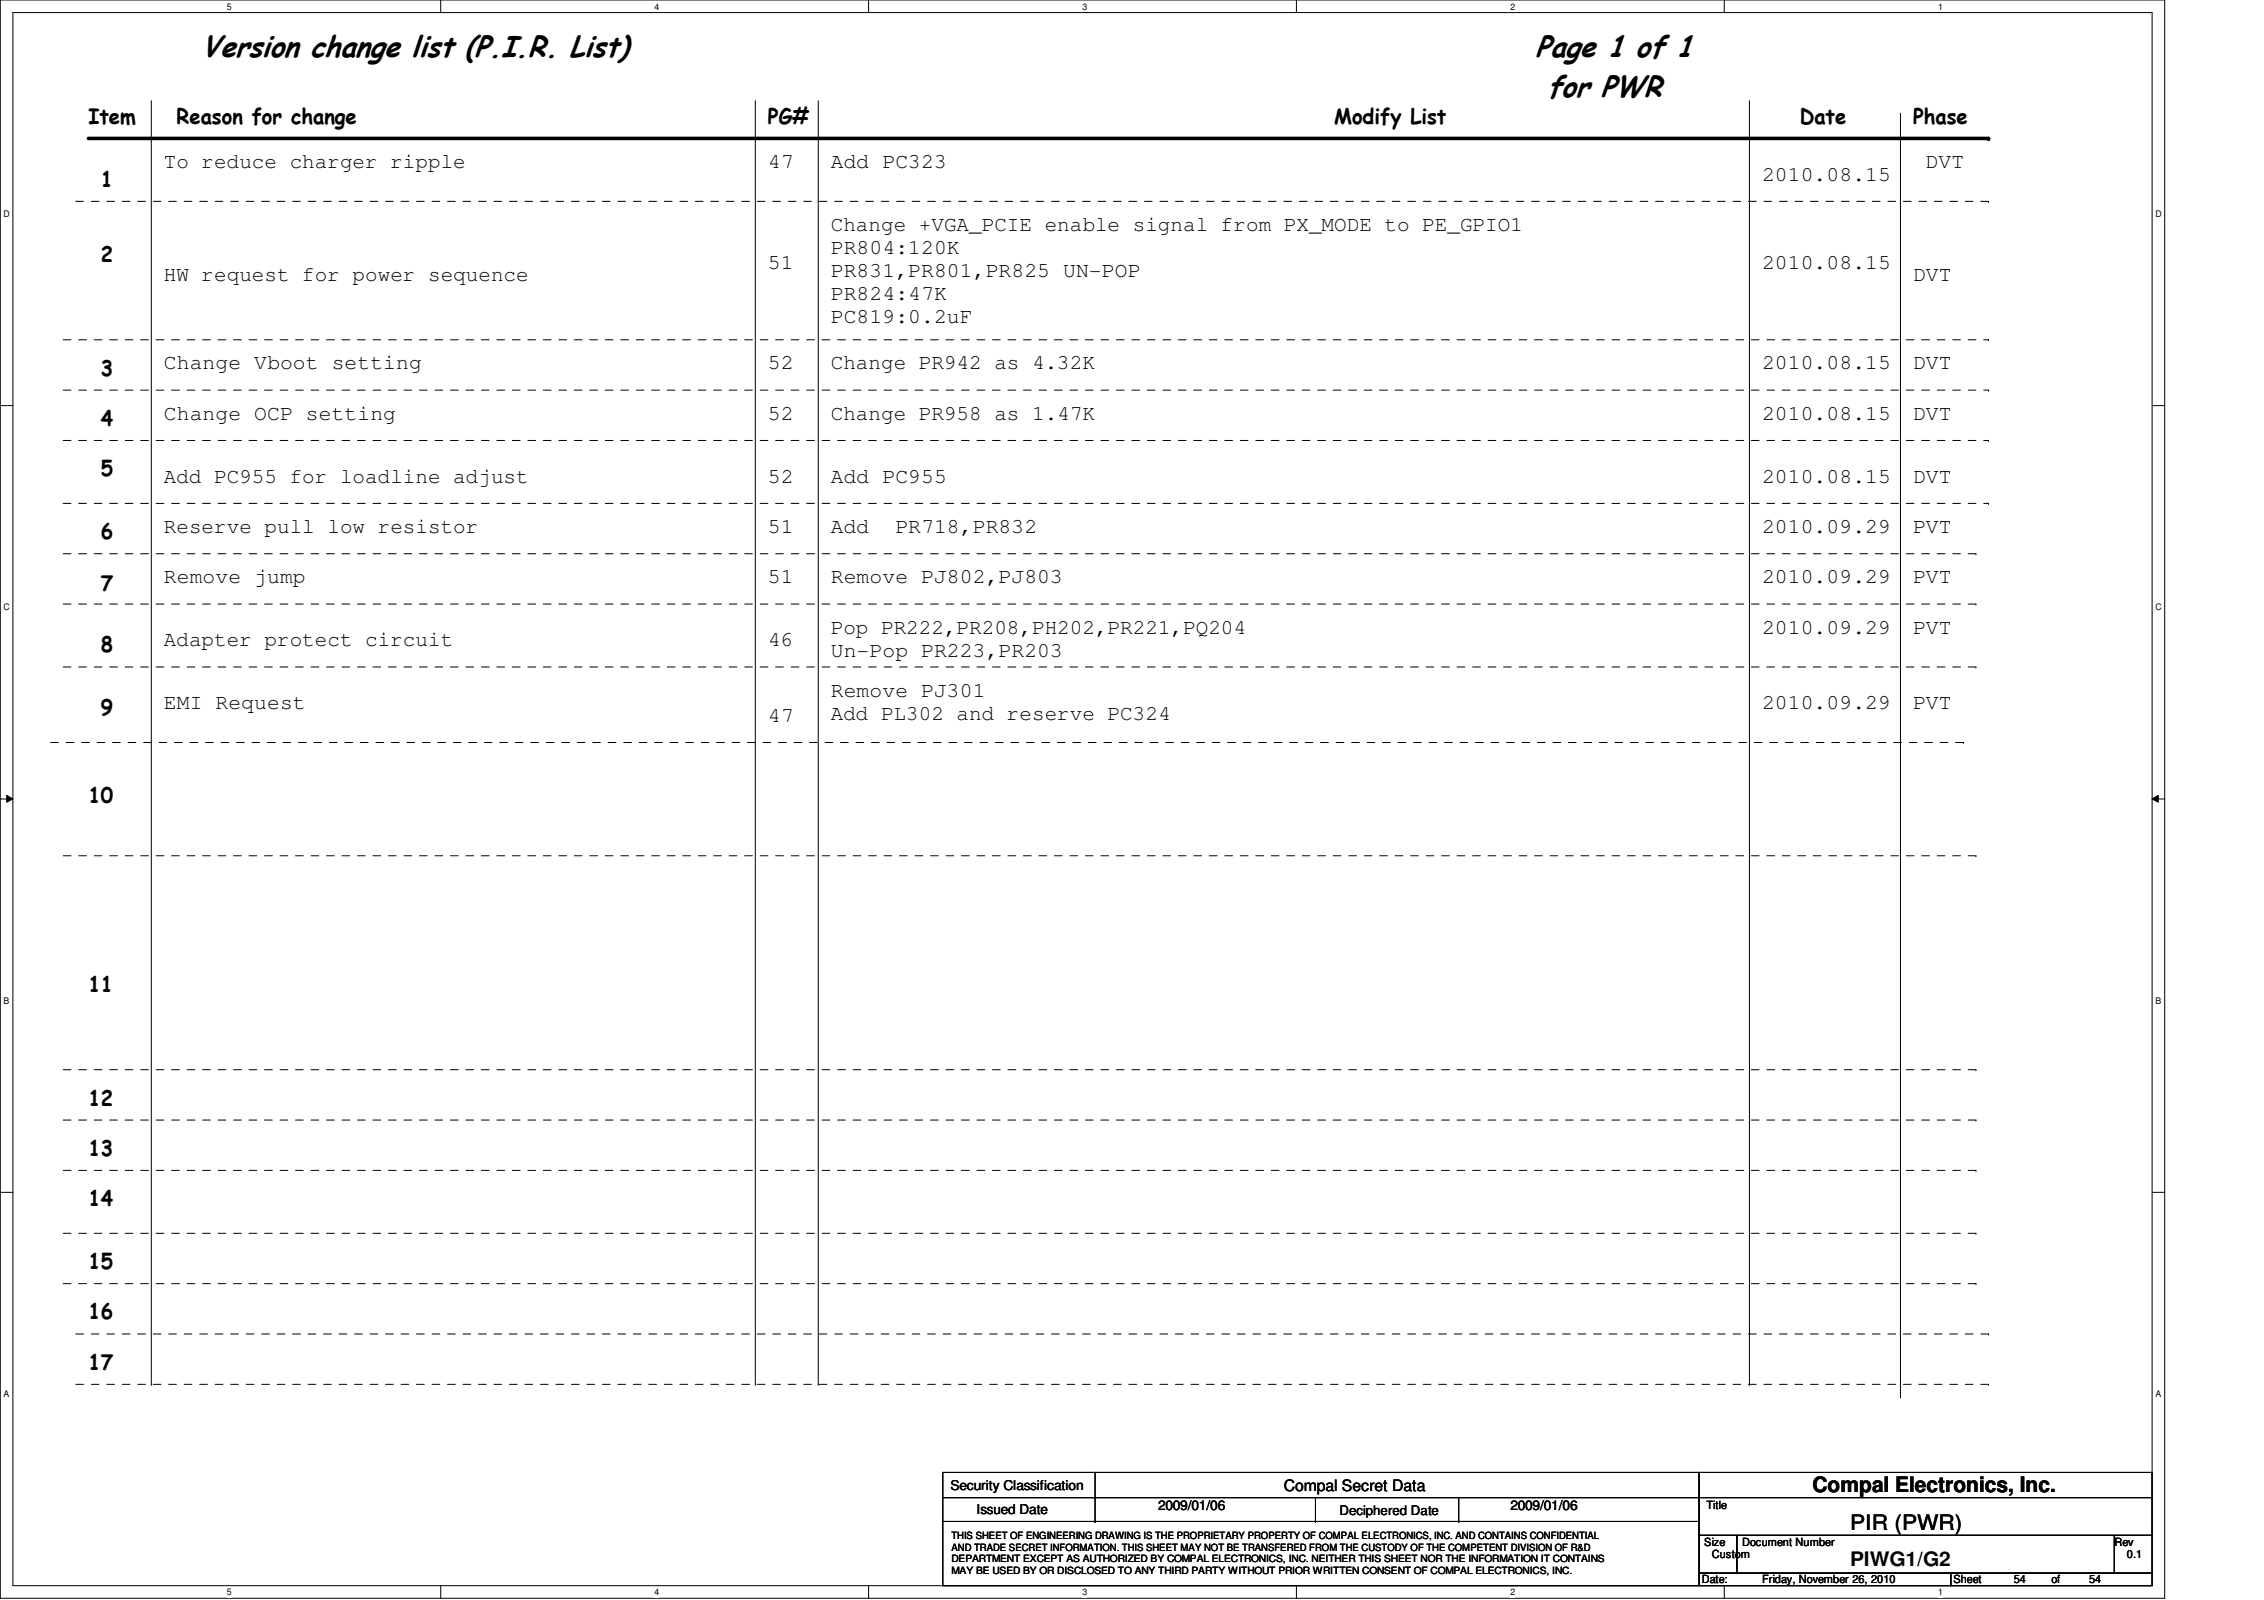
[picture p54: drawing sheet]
<svg xmlns="http://www.w3.org/2000/svg" width="297mm" height="210mm" viewBox="0 0 297 210" stroke-linecap="round" stroke-linejoin="round" font-family="sans-serif">
<defs><g id="words">
<g font-size="4">
<text x="26.5" y="7.5">Version change list (P.I.R. List)</text>
<text x="201.5" y="7.5">Page 1 of 1</text>
<text x="203" y="12.8">for PWR</text>
</g>
<g font-size="2.8">
<text x="11.6" y="16.3">Item</text>
<text x="23.2" y="16.3">Reason for change</text>
<text x="100.7" y="16.3">PG#</text>
<text x="175" y="16.3">Modify List</text>
<text x="236.1" y="16.3">Date</text>
<text x="251" y="16.3">Phase</text>
<text x="21.5" y="22.1">To reduce charger ripple</text>
<text x="100.7" y="22.1">47</text>
<text x="109" y="22.1">Add PC323</text>
<text x="231.2" y="23.7">2010.08.15</text>
<text x="252.6" y="22.1">DVT</text>
<text x="13.2" y="24.5">1</text>
<text x="13.2" y="34.4">2</text>
<text x="100.7" y="35.3">51</text>
<text x="109" y="30.3">Change +VGA_PCIE enable signal from PX_MODE to PE_GPIO1</text>
<text x="109" y="33.3">PR804:120K</text>
<text x="231.2" y="35.3">2010.08.15</text>
<text x="21.5" y="36.9">HW request for power sequence</text>
<text x="109" y="36.3">PR831,PR801,PR825 UN-POP</text>
<text x="109" y="39.3">PR824:47K</text>
<text x="251" y="36.9">DVT</text>
<text x="109" y="42.3">PC819:0.2uF</text>
<text x="13.2" y="49.3">3</text>
<text x="21.5" y="48.5">Change Vboot setting</text>
<text x="100.7" y="48.5">52</text>
<text x="109" y="48.5">Change PR942 as 4.32K</text>
<text x="231.2" y="48.5">2010.08.15</text>
<text x="251" y="48.5">DVT</text>
<text x="13.2" y="55.9">4</text>
<text x="21.5" y="55.1">Change OCP setting</text>
<text x="100.7" y="55.1">52</text>
<text x="109" y="55.1">Change PR958 as 1.47K</text>
<text x="231.2" y="55.1">2010.08.15</text>
<text x="251" y="55.1">DVT</text>
<text x="13.2" y="62.5">5</text>
<text x="21.5" y="63.3">Add PC955 for loadline adjust</text>
<text x="100.7" y="63.3">52</text>
<text x="109" y="63.3">Add PC955</text>
<text x="231.2" y="63.3">2010.08.15</text>
<text x="251" y="63.3">DVT</text>
<text x="13.2" y="70.7">6</text>
<text x="21.5" y="69.9">Reserve pull low resistor</text>
<text x="100.7" y="69.9">51</text>
<text x="109" y="69.9">Add</text>
<text x="117.5" y="69.9">PR718,PR832</text>
<text x="231.2" y="69.9">2010.09.29</text>
<text x="251" y="69.9">PVT</text>
<text x="13.2" y="77.5">7</text>
<text x="21.5" y="76.5">Remove jump</text>
<text x="100.7" y="76.5">51</text>
<text x="109" y="76.5">Remove PJ802,PJ803</text>
<text x="231.2" y="76.5">2010.09.29</text>
<text x="251" y="76.5">PVT</text>
<text x="109" y="83.1">Pop PR222,PR208,PH202,PR221,PQ204</text>
<text x="231.2" y="83.1">2010.09.29</text>
<text x="251" y="83.1">PVT</text>
<text x="13.2" y="85.6">8</text>
<text x="21.5" y="84.8">Adapter protect circuit</text>
<text x="100.7" y="84.8">46</text>
<text x="109" y="86.1">Un-Pop PR223,PR203</text>
<text x="13.2" y="93.9">9</text>
<text x="21.5" y="93">EMI Request</text>
<text x="100.7" y="94.7">47</text>
<text x="109" y="94.4">Add PL302 and reserve PC324</text>
<text x="109" y="91.4">Remove PJ301</text>
<text x="231.2" y="93">2010.09.29</text>
<text x="251" y="93">PVT</text>
<text x="11.6" y="105.4">10</text>
<text x="11.6" y="130.2">11</text>
<text x="11.6" y="145">12</text>
<text x="11.6" y="151.6">13</text>
<text x="11.6" y="158.2">14</text>
<text x="11.6" y="166.5">15</text>
<text x="11.6" y="173.1">16</text>
<text x="11.6" y="179.7">17</text>
<text x="237.8" y="195.8">Compal Electronics, Inc.</text>
<text x="242.7" y="200.7">PIR (PWR)</text>
</g>
<text font-size="2.6" x="242.7" y="205.5">PIWG1/G2</text>
<text font-size="2.1" x="168.4" y="195.6">Compal Secret Data</text>
<g font-size="1.8">
<text x="124.7" y="195.5">Security Classification</text>
<text x="128.1" y="198.6">Issued Date</text>
<text x="151.9" y="198.1">2009/01/06</text>
<text x="198.2" y="198.1">2009/01/06</text>
</g>
<text font-size="1.7" x="175.7" y="198.8">Deciphered Date</text>
<g font-size="1.5">
<text x="223.9" y="198">Title</text>
<text x="223.6" y="202.8">Size</text>
<text x="228.6" y="202.8">Document Number</text>
<text x="277.4" y="202.8">Rev</text>
<text x="223.3" y="207.7">Date:</text>
<text x="224.6" y="204.4">Custom</text>
<text x="231.2" y="207.7">Friday, November 26, 2010</text>
<text x="256.3" y="207.7">Sheet</text>
<text x="264.2" y="207.7">54</text>
<text x="269.2" y="207.7">of</text>
<text x="274.1" y="207.7">54</text>
<text x="279.1" y="204.4">0.1</text>
</g>
<g font-size="1.3">
<text x="124.8" y="201.9">THIS SHEET OF ENGINEERING DRAWING IS THE PROPRIETARY PROPERTY OF COMPAL ELECTRONICS, INC. AND CONTAINS CONFIDENTIAL</text>
<text x="124.8" y="203.5">AND TRADE SECRET INFORMATION. THIS SHEET MAY NOT BE TRANSFERED FROM THE CUSTODY OF THE COMPETENT DIVISION OF R&amp;D</text>
<text x="124.8" y="205">DEPARTMENT EXCEPT AS AUTHORIZED BY COMPAL ELECTRONICS, INC. NEITHER THIS SHEET NOR THE INFORMATION IT CONTAINS</text>
<text x="124.8" y="206.5">MAY BE USED BY OR DISCLOSED TO ANY THIRD PARTY WITHOUT PRIOR WRITTEN CONSENT OF COMPAL ELECTRONICS, INC.</text>
</g>
<g font-size="1.2">
<text x="29.8" y="1.3">5</text>
<text x="85.9" y="1.3">4</text>
<text x="142" y="1.3">3</text>
<text x="198.2" y="1.3">2</text>
<text x="254.3" y="1.3">1</text>
<text x=".5" y="28.5">D</text>
<text x="282.8" y="28.5">D</text>
<text x=".5" y="80.1">C</text>
<text x="282.8" y="80.1">C</text>
<text x=".5" y="131.7">B</text>
<text x="282.8" y="131.7">B</text>
<text x=".5" y="183.3">A</text>
<text x="282.8" y="183.3">A</text>
<text x="29.8" y="209.3">5</text>
<text x="85.9" y="209.3">4</text>
<text x="142" y="209.3">3</text>
<text x="198.2" y="209.3">2</text>
<text x="254.3" y="209.3">1</text>
</g>
</g></defs>
<path d="M0 0h284v209.7h-284zM1.7 1.7h280.7v206.3h-280.7z" fill="none" stroke="#000" stroke-width=".13"/>
<g fill="#fff">
<path d="M29.8 .2h.5v1.3h-.5z"/>
<path d="M29.8 208.2h.5v1.3h-.5z"/>
</g>
<path d="M57.8 0v1.7M57.8 208v1.7" fill="none" stroke="#000" stroke-width=".13"/>
<g fill="#fff">
<path d="M85.9 .2h.6v1.3h-.6z"/>
<path d="M85.9 208.2h.6v1.3h-.6z"/>
</g>
<path d="M114 0v1.7M114 208v1.7" fill="none" stroke="#000" stroke-width=".13"/>
<g fill="#fff">
<path d="M142 .2h.6v1.3h-.6z"/>
<path d="M142 208.2h.6v1.3h-.6z"/>
</g>
<path d="M170.1 0v1.7M170.1 208v1.7" fill="none" stroke="#000" stroke-width=".13"/>
<g fill="#fff">
<path d="M198.2 .2h.6v1.3h-.6z"/>
<path d="M198.2 208.2h.6v1.3h-.6z"/>
</g>
<path d="M226.2 0v1.7M226.2 208v1.7" fill="none" stroke="#000" stroke-width=".13"/>
<g fill="#fff">
<path d="M254.3 .2h.6v1.3h-.6z"/>
<path d="M254.3 208.2h.6v1.3h-.6z"/>
<path d="M.5 27.4h.8v1.3h-.8z"/>
<path d="M282.8 27.4h.8v1.3h-.8z"/>
<path d="M.5 79h.8v1.3h-.8z"/>
<path d="M282.8 79h.8v1.3h-.8z"/>
</g>
<path d="M0 53.2h1.7M282.4 53.2h1.6" fill="none" stroke="#000" stroke-width=".13"/>
<g fill="#fff">
<path d="M.5 130.6h.7v1.3h-.7z"/>
<path d="M282.8 130.6h.7v1.3h-.7z"/>
</g>
<path d="M0 104.8h1.7M.9 104.4l.8 .4-.8 .4zM282.4 104.8l.8-.4v.8zM282.4 104.8h1.6" fill="none" stroke="#000" stroke-width=".13"/>
<path d="M.9 104.4l.8 .4-.8 .4zM282.4 104.8l.8-.4v.8z" fill="#000"/>
<g fill="#fff">
<path d="M.5 182.2h.7v1.3h-.7z"/>
<path d="M282.8 182.2h.7v1.3h-.7z"/>
</g>
<g fill="none" stroke="#000" stroke-width=".13">
<path d="M19.9 13.2v168.4M99.1 13.2v168.4M107.4 13.2v168.4M229.5 13.2v168.4M249.3 14.9v168.4M0 156.4h1.7M282.4 156.4h1.6M19.9 181.6h.1M99.1 181.6h.1M107.4 181.6h.1M123.7 193.2h99.2v3.3h-99.2zM123.7 196.5h99.2v3.1h-99.2z"/>
<path d="M123.7 199.6h99.2v8.4h-99.2zM143.7 196.5h.1M143.7 199.6h.1M143.7 193.2v6.4M172.6 199.6h.1M172.6 196.5v3.1M191.4 199.6h.1M191.4 196.5v3.1M222.9 193.2h59.5v3.3h-59.5zM222.9 196.5h59.5v4.9h-59.5zM229.5 181.6h.1M249.3 183.3h.1"/>
<path d="M222.9 201.4h5v5h-5zM222.9 206.4h33v1.6h-33zM227.9 201.4h49.5v5h-49.5zM255.9 206.4h26.5v1.6h-26.5zM277.4 201.4h5v5h-5z"/>
</g>
<g fill="none" stroke="#000" stroke-width=".13" stroke-dasharray="1 1 1 1 1 1 1 1">
<path d="M9.9 26.4h251M260.9 26.4h.1M8.3 44.6h252.6M8.3 51.2h252.6M8.3 57.8h252.6M260.9 44.6h.1M260.9 51.2h.1M260.9 57.8h.1M8.3 66h252.6M8.3 72.6h250.9M8.3 79.2h250.9M259.2 72.6h.1"/>
<path d="M259.2 79.2h.1M260.9 66h.1M6.6 97.4h251M8.3 87.5h250.9M257.6 97.4h.1M259.2 87.5h.1M8.3 112.3h250.9M259.2 112.3h.1M8.3 146.9h250.9M8.3 153.5h250.9M8.3 140.3h250.9M259.2 146.9h.1"/>
<path d="M259.2 153.5h.1M259.2 140.3h.1M8.3 161.8h250.9M8.3 168.4h250.9M9.9 175h251M259.2 161.8h.1M259.2 168.4h.1M260.9 175h.1M9.9 181.6h251M260.9 181.6h.1"/>
</g>
<path d="M11.6 18.2h249.3" fill="none" stroke="#000" stroke-width=".47"/>
<circle cx="260.9" cy="18.2" r=".23" fill="#000"/>
<use href="#words"/>
</svg>
